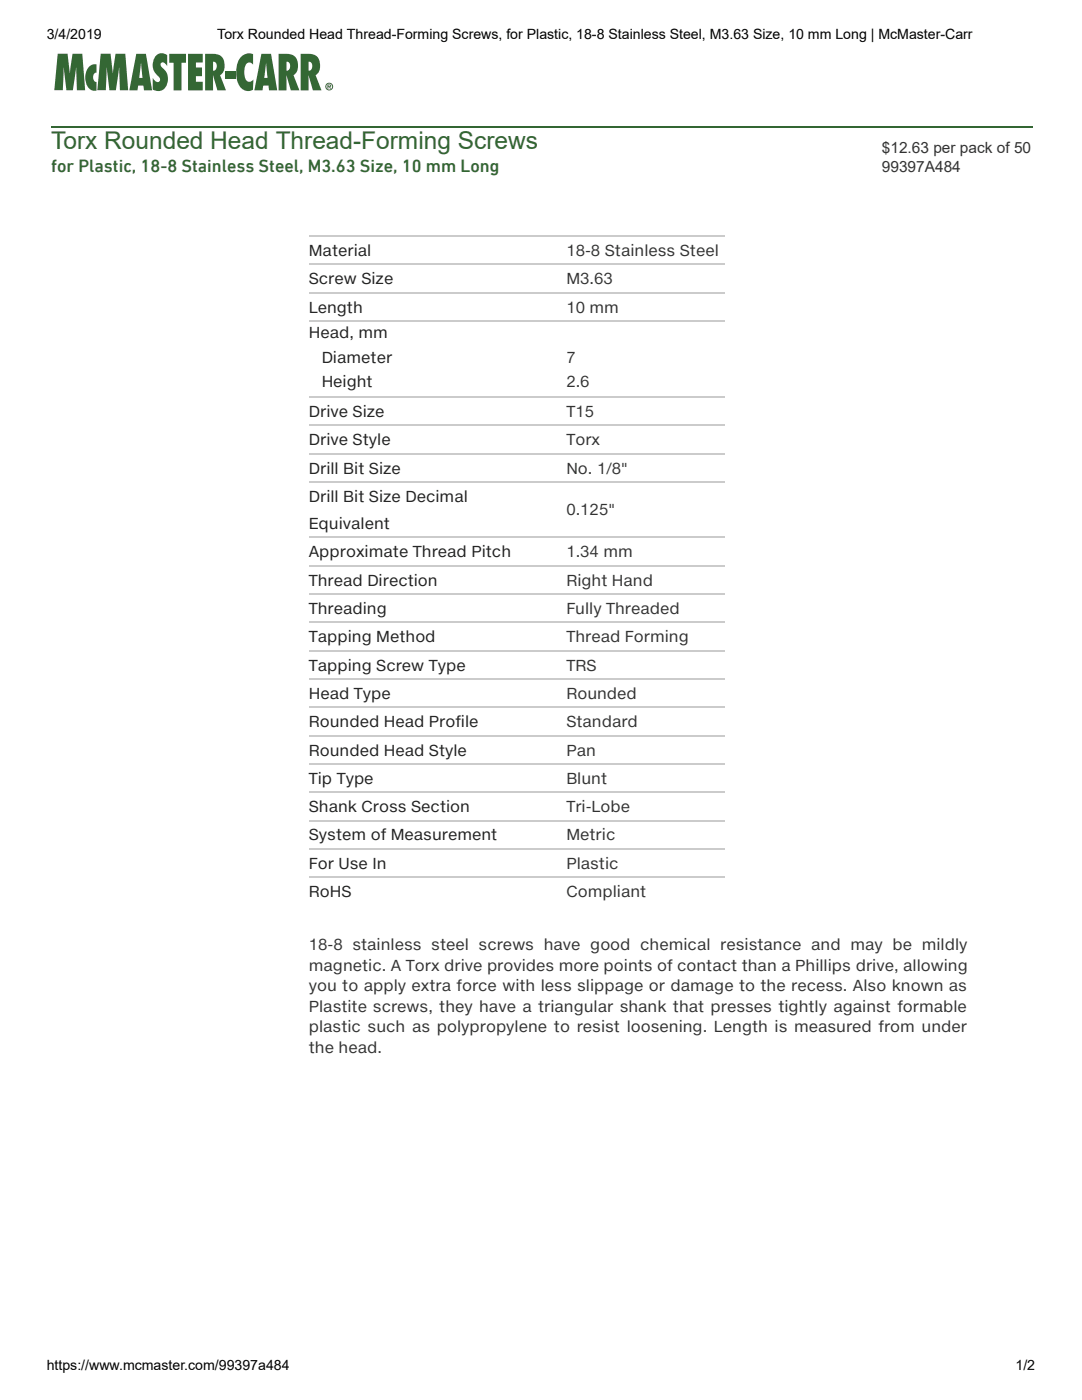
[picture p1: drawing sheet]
<svg xmlns="http://www.w3.org/2000/svg" width="216mm" height="279mm" viewBox="0 0 216 279" stroke-linecap="round" stroke-linejoin="round" font-family="sans-serif">
<defs><g id="words">
<text font-size="4.9" fill="#363" x="10.2" y="29.8">Torx Rounded Head Thread-Forming Screws</text>
<text font-size="3.6" fill="#363" x="10.2" y="34.4">for Plastic, 18-8 Stainless Steel, M3.63 Size, 10 mm Long</text>
<g font-size="3.1" fill="#333">
<text x="176" y="30.5">$12.63 per pack of 50</text>
<text x="176" y="34.4">99397A484</text>
<text x="113" y="51.1">18-8 Stainless Steel</text>
<text x="113" y="56.7">M3.63</text>
<text x="113" y="62.4">10 mm</text>
<text x="113" y="72.4">7</text>
<text x="113" y="77.3">2.6</text>
<text x="113" y="83.2">T15</text>
<text x="113" y="88.9">Torx</text>
<text x="113" y="94.5">No. 1/8&quot;</text>
<text x="113" y="102.7">0.125&quot;</text>
<text x="113" y="111.2">1.34 mm</text>
<text x="113" y="116.9">Right Hand</text>
<text x="113" y="122.5">Fully Threaded</text>
<text x="113" y="128.2">Thread Forming</text>
<text x="113" y="133.8">TRS</text>
<text x="113" y="139.5">Rounded</text>
<text x="113" y="145.1">Standard</text>
<text x="113" y="150.8">Pan</text>
<text x="113" y="156.4">Blunt</text>
<text x="113" y="162.1">Tri-Lobe</text>
<text x="113" y="167.7">Metric</text>
<text x="113" y="173.4">Plastic</text>
<text x="113" y="179">Compliant</text>
<text x="61.6" y="189.6">18-8 stainless steel screws have good chemical resistance and may be mildly</text>
<text x="61.6" y="193.7">magnetic. A Torx drive provides more points of contact than a Phillips drive, allowing</text>
<text x="61.6" y="197.8">you to apply extra force with less slippage or damage to the recess. Also known as</text>
<text x="61.6" y="201.9">Plastite screws, they have a triangular shank that presses tightly against formable</text>
<text x="61.6" y="206">plastic such as polypropylene to resist loosening. Length is measured from under</text>
<text x="61.6" y="210.1">the head.</text>
</g>
<g font-size="3.1" fill="#222">
<text x="61.6" y="51.1">Material</text>
<text x="61.6" y="56.7">Screw Size</text>
<text x="61.6" y="62.4">Length</text>
<text x="61.6" y="67.5">Head, mm</text>
<text x="64.2" y="72.4">Diameter</text>
<text x="64.2" y="77.3">Height</text>
<text x="61.6" y="83.2">Drive Size</text>
<text x="61.6" y="88.9">Drive Style</text>
<text x="61.6" y="94.5">Drill Bit Size</text>
<text x="61.6" y="100.2">Drill Bit Size Decimal</text>
<text x="61.6" y="105.6">Equivalent</text>
<text x="61.6" y="111.2">Approximate Thread Pitch</text>
<text x="61.6" y="116.9">Thread Direction</text>
<text x="61.6" y="122.5">Threading</text>
<text x="61.6" y="128.2">Tapping Method</text>
<text x="61.6" y="133.8">Tapping Screw Type</text>
<text x="61.6" y="139.5">Head Type</text>
<text x="61.6" y="145.1">Rounded Head Profile</text>
<text x="61.6" y="150.8">Rounded Head Style</text>
<text x="61.6" y="156.4">Tip Type</text>
<text x="61.6" y="162.1">Shank Cross Section</text>
<text x="61.6" y="167.7">System of Measurement</text>
<text x="61.6" y="173.4">For Use In</text>
<text x="61.6" y="179">RoHS</text>
</g>
<g font-size="2.8">
<text x="9.3" y="7.8">3/4/2019</text>
<text x="43.4" y="7.8">Torx Rounded Head Thread-Forming Screws, for Plastic, 18-8 Stainless Steel, M3.63 Size, 10 mm Long | McMaster-Carr</text>
<text x="9.3" y="273.4">https://www.mcmaster.com/99397a484</text>
<text x="202.6" y="273.4">1/2</text>
</g>
</g></defs>
<path d="M10.2 25.3h195.8" fill="none" stroke="#363" stroke-width=".26"/>
<g fill="none" stroke="#cbcbcb" stroke-width=".26">
<path d="M61.6 58.4h83M61.6 47.1h83M61.6 52.8h83M61.6 79.2h83M61.6 64.1h83M61.6 96.2h83M61.6 90.5h83M61.6 84.9h83M61.6 118.5h83M61.6 112.9h83M61.6 107.2h83M61.6 135.5h83"/>
<path d="M61.6 129.8h83M61.6 124.2h83M61.6 158.1h83M61.6 152.4h83M61.6 146.8h83M61.6 141.1h83M61.6 175.1h83M61.6 169.4h83M61.6 163.8h83"/>
</g>
<path d="M10.2 10.2h195.8v9.3h-195.8z" fill="#fff"/>
<g fill="#346734">
<path d="M11.5 10.7h2l.4 3.9 .6-3.9h1.9l.6 7.3h-1.7l-.1-4.6-.7 4.6h-1.2l-.6-4.6-.2 4.6h-1.7z"/>
<path d="M17.7 13.4a1.63 1.63 0 0 1 1.6-.6v1.7a.98 .98 0 0 0-.7 .9 .98 .98 0 0 0 .7 1v1.7a1.92 1.92 0 0 1-2.2-2.1 3.4 3.4 0 0 1 .6-2.6z"/>
<path d="M20.1 10.7h2l.4 3.9 .6-3.9h1.9l.6 7.3h-1.7l-.1-4.6-.7 4.6h-1.3l-.5-4.6-.2 4.6h-1.7z"/>
<path d="M44.9 14.1h2.1v1.6h-2.1z"/>
<path d="M31.2 11.1a1.72 1.72 0 0 1 2.2-.1v2.2l-.2-.3a.7 .7 0 0 0-1.1-.3 1.3 1.3 0 0 0 .8 1.4 2.73 2.73 0 0 1-.7 4.1l-.8 .1-.9-.3v-2.3a.88 .88 0 0 0 1.4 .6v-.5l-.2-.4a2.89 2.89 0 0 1-.5-4.2z"/>
<path d="M33.8 10.7h3.3v1.8h-.9v5.5h-1.6v-5.5h-.8z"/>
<path d="M37.5 10.7h2.9v1.8h-1.3v1h1.2v1.7h-1.2v1.1h1.3v1.7h-2.9z"/>
<path d="M48.1 11.3a2.12 2.12 0 0 1 2.4-.5v2.1a.88 .88 0 0 0-1-.4 .88 .88 0 0 0-.6 .9l-.2 1a2.28 2.28 0 0 0 .6 1.8 .93 .93 0 0 0 1.3-.3l-.1 2a2.09 2.09 0 0 1-3.1-1.6 5.4 5.4 0 0 1 .7-5z"/>
<path d="M27.2 10.7h1.9l1.3 7.3h-1.7l-.1-.9h-1l-.2 .9h-1.6zM28.1 12.5l-.3 3h.6z"/>
<path d="M40.9 10.7a4.1 4.1 0 0 1 3.4 .7 2.57 2.57 0 0 1-.4 3.6l1.2 3h-1.7l-.9-3v3h-1.6zM42.5 12.3v1.8a.92 .92 0 0 0 .8-.9 .92 .92 0 0 0-.8-.9z"/>
<path d="M52.2 10.7h1.9l1.2 7.3h-1.6l-.1-.9h-1.1l-.1 .9h-1.6zM53.1 12.5l-.4 3h.7z"/>
<path d="M55.6 10.7a4.1 4.1 0 0 1 3.4 .7 2.57 2.57 0 0 1-.4 3.6l1.1 3h-1.7l-.9-3 .1 3h-1.6zM57.2 12.3v1.8a.92 .92 0 0 0 .7-.9 .92 .92 0 0 0-.7-.9z"/>
<path d="M60 10.7a4.1 4.1 0 0 1 3.4 .7 2.57 2.57 0 0 1-.4 3.6l1.1 3h-1.7l-.8-3v3h-1.6zM61.6 12.3v1.8a.92 .92 0 0 0 .7-.9 .92 .92 0 0 0-.7-.9z"/>
<path d="M64.9 17.3a.8 .8 0 0 1 1.6 0 .8 .8 0 0 1-1.6 0zM65.1 17.3a.6 .6 0 0 0 1.2 0 .6 .6 0 0 0-1.2 0zM65.3 16.9l.8 .1-.1 .3h-.1l.2 .4h-.3l-.1-.3h-.2v.3h-.2zM65.5 17v.2h.4l-.1-.2z"/>
</g>
<use href="#words"/>
</svg>
